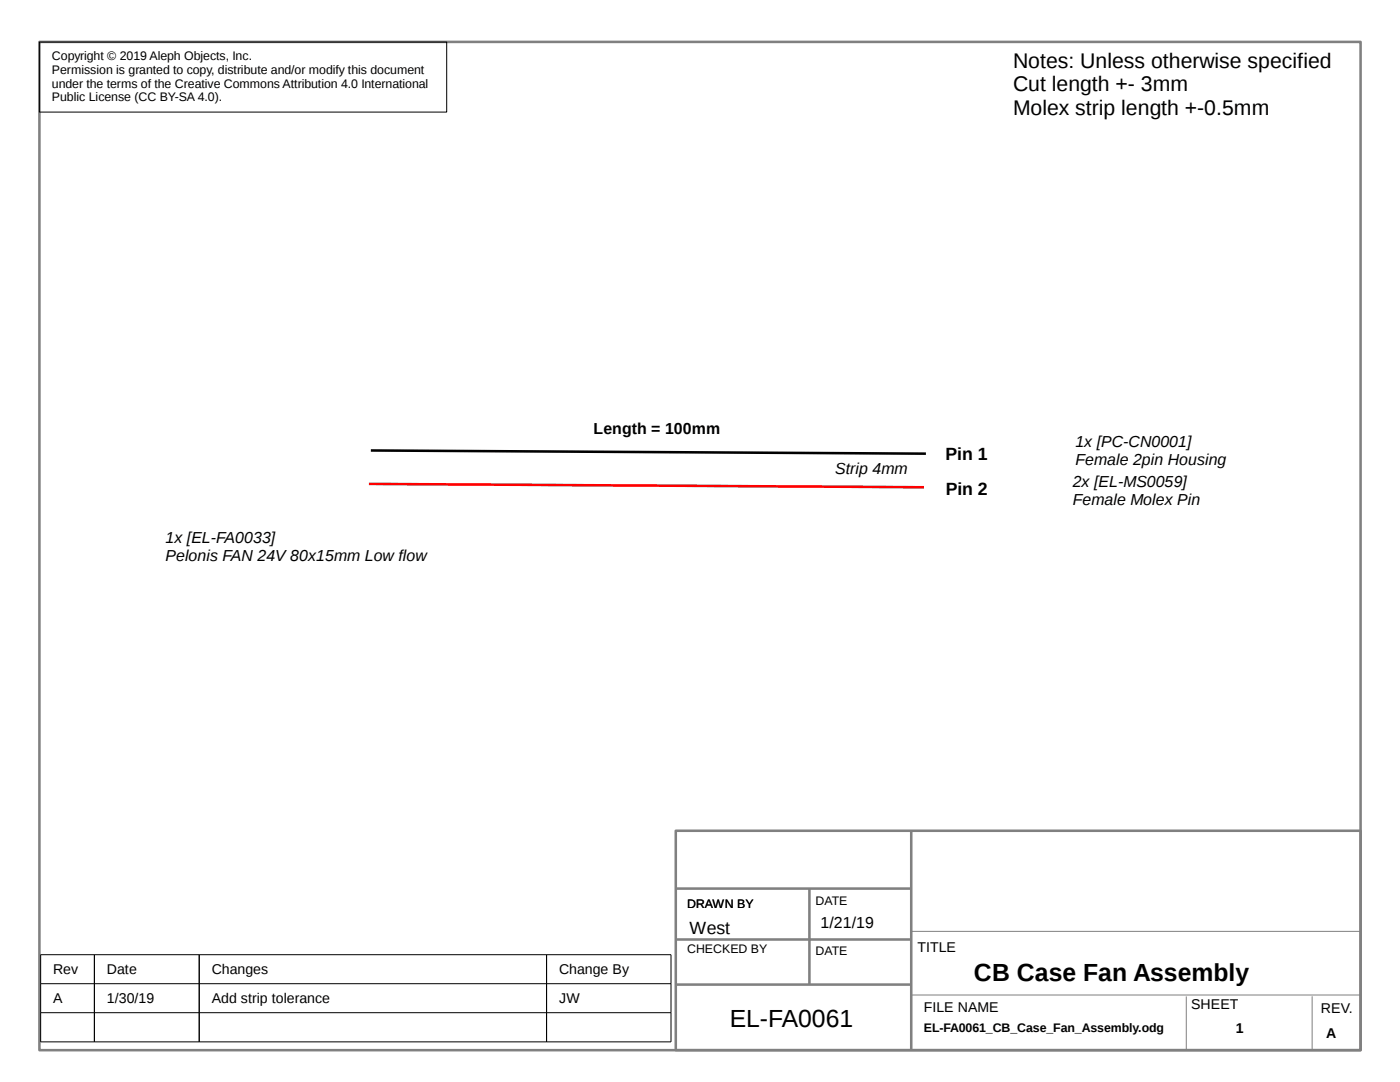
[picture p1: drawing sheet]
<svg xmlns="http://www.w3.org/2000/svg" width="279mm" height="216mm" viewBox="0 0 279 216" stroke-linecap="round" stroke-linejoin="round" font-family="sans-serif">
<defs><g id="words">
<g font-size="4.9">
<text x="194.4" y="195.7">CB Case Fan Assembly</text>
<text x="145.6" y="204.9">EL-FA0061</text>
</g>
<g font-size="4.2">
<text x="202.2" y="13.5">Notes: Unless otherwise specified</text>
<text x="202.2" y="18.2">Cut length +- 3mm</text>
<text x="202.2" y="23">Molex strip length +-0.5mm</text>
</g>
<g font-size="3.5">
<text x="188.7" y="91.8">Pin 1</text>
<text x="188.7" y="98.8">Pin 2</text>
<text x="137.6" y="186.3">West</text>
</g>
<g font-size="3.2">
<text x="118.5" y="86.6">Length = 100mm</text>
<text x="214.6" y="89.2">1x [PC-CN0001]</text>
<text x="166.7" y="94.6">Strip 4mm</text>
<text x="214.6" y="92.7">Female 2pin Housing</text>
<text x="214.1" y="97.2">2x [EL-MS0059]</text>
<text x="214.1" y="100.8">Female Molex Pin</text>
<text x="33.1" y="108.4">1x [EL-FA0033]</text>
<text x="33.1" y="112">Pelonis FAN 24V 80x15mm Low flow</text>
<text x="163.8" y="185.2">1/21/19</text>
</g>
<g font-size="2.8">
<text x="183.1" y="189.9">TITLE</text>
<text x="10.6" y="194.4">Rev</text>
<text x="21.3" y="194.4">Date</text>
<text x="42.3" y="194.4">Changes</text>
<text x="111.6" y="194.4">Change By</text>
<text x="10.6" y="200.2">A</text>
<text x="21.3" y="200.2">1/30/19</text>
<text x="42.3" y="200.2">Add strip tolerance</text>
<text x="111.6" y="200.2">JW</text>
<text x="184.4" y="201.9">FILE NAME</text>
<text x="237.7" y="201.4">SHEET</text>
<text x="263.6" y="202.2">REV.</text>
<text x="246.6" y="206.2">1</text>
<text x="264.7" y="207.2">A</text>
</g>
<g font-size="2.5">
<text x="10.4" y="12">Copyright © 2019 Aleph Objects, Inc.</text>
<text x="10.4" y="14.7">Permission is granted to copy, distribute and/or modify this document</text>
<text x="10.4" y="17.5">under the terms of the Creative Commons Attribution 4.0 International</text>
<text x="10.4" y="20.2">Public License (CC BY-SA 4.0).</text>
<text x="137.1" y="181.2">DRAWN BY</text>
<text x="162.8" y="180.6">DATE</text>
<text x="137.1" y="190.2">CHECKED BY</text>
<text x="162.8" y="190.6">DATE</text>
<text x="184.4" y="206">EL-FA0061_CB_Case_Fan_Assembly.odg</text>
</g>
</g></defs>
<path d="M7.9 8.4h263.6v201.1h-263.6zM134.9 165.8h136.6v43.7h-136.6zM134.9 177.3h47M161.5 177.3v19.1M181.9 165.8v43.7M134.9 187.5h47M134.9 196.5h47" fill="none" stroke="#808080" stroke-width=".51"/>
<path d="M181.9 185.8h89.6M181.9 198.5h89.6M236.7 198.8v10.7M261.9 198.8v10.7" fill="none" stroke="#808080" stroke-width=".2"/>
<path d="M7.9 8.4h81.2v14h-81.2z" fill="none" stroke="#000" stroke-width=".2"/>
<path d="M74 89.9l110.8 .6" fill="none" stroke="#000" stroke-width=".51"/>
<path d="M73.6 96.6l110.8 .6" fill="none" stroke="#f00" stroke-width=".51"/>
<g fill="#fff">
<path d="M8.1 190.5h10.7v5.8h-10.7z" fill-rule="evenodd"/>
<path d="M18.8 190.5h21v5.8h-21z" fill-rule="evenodd"/>
<path d="M39.8 190.5h69.3v5.8h-69.3z" fill-rule="evenodd"/>
<path d="M109.1 190.5h24.8v5.8h-24.8z" fill-rule="evenodd"/>
<path d="M8.1 196.3h10.7v5.8h-10.7z" fill-rule="evenodd"/>
<path d="M18.8 196.3h21v5.8h-21z" fill-rule="evenodd"/>
<path d="M39.8 196.3h69.3v5.8h-69.3z" fill-rule="evenodd"/>
<path d="M109.1 196.3h24.8v5.8h-24.8z" fill-rule="evenodd"/>
<path d="M8.1 202.1h10.7v5.8h-10.7z" fill-rule="evenodd"/>
<path d="M18.8 202.1h21v5.8h-21z" fill-rule="evenodd"/>
<path d="M39.8 202.1h69.3v5.8h-69.3z" fill-rule="evenodd"/>
<path d="M109.1 202.1h24.8v5.8h-24.8z" fill-rule="evenodd"/>
</g>
<path d="M8.1 190.5h125.8v17.4h-125.8zM8.1 196.3h125.8M18.8 190.5v17.4M39.8 190.5v17.4M109.1 190.5v17.4M8.1 202.1h125.8" fill="none" stroke="#000" stroke-width=".2"/>
<use href="#words"/>
</svg>
